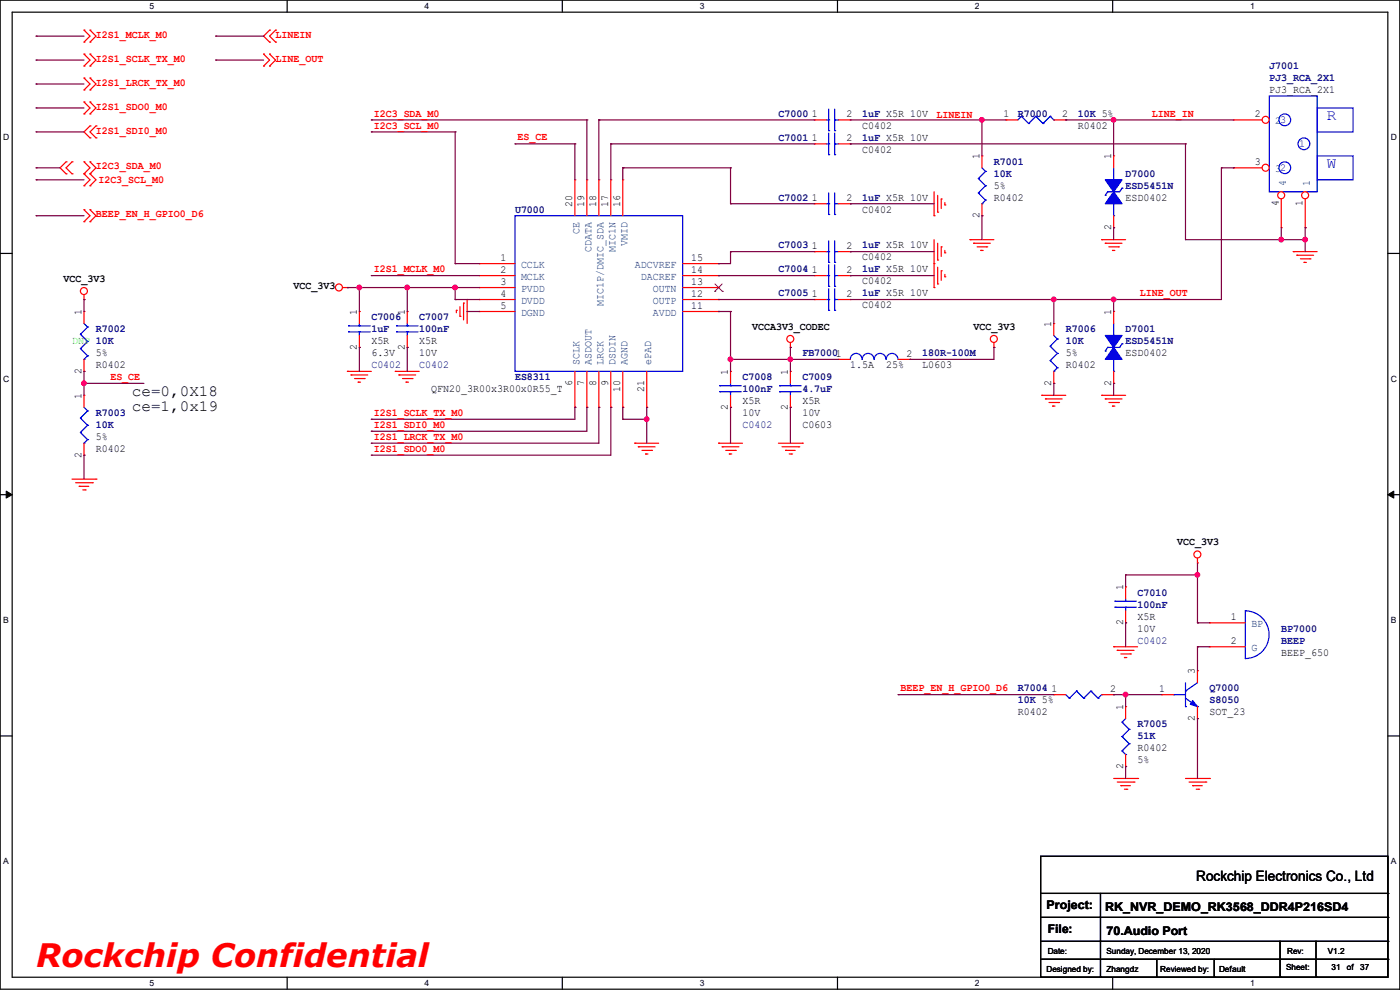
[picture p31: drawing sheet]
<svg xmlns="http://www.w3.org/2000/svg" width="297mm" height="210mm" viewBox="0 0 297 210" stroke-linecap="round" stroke-linejoin="round" font-family="sans-serif">
<defs><g id="words">
<text font-size="6.9" fill="#f00" x="7.7" y="205.1">Rockchip Confidential</text>
<g font-size="3.3" fill="#00f">
<text x="281.5" y="25.5">R</text>
<text x="281.5" y="35.7">W</text>
</g>
<g font-size="3.3">
<text x="28" y="83.9">ce=0,0X18</text>
<text x="28" y="87.2">ce=1,0x19</text>
</g>
<text font-size="3" x="253.8" y="186.9">Rockchip Electronics Co., Ltd</text>
<g font-size="2.5">
<text x="222" y="192.9">Project:</text>
<text x="222.3" y="198">File:</text>
<text x="234.5" y="193.2">RK_NVR_DEMO_RK3568_DDR4P216SD4</text>
<text x="234.7" y="198.2">70.Audio Port</text>
</g>
<g font-size="2.3" fill="#f00">
<text x="20.4" y="8">I2S1_MCLK_M0</text>
<text x="58.5" y="8">LINEIN</text>
<text x="20.4" y="13.1">I2S1_SCLK_TX_M0</text>
<text x="58.5" y="13.1">LINE_OUT</text>
<text x="20.4" y="18.2">I2S1_LRCK_TX_M0</text>
<text x="20.4" y="23.2">I2S1_SDO0_M0</text>
<text x="20.4" y="28.3">I2S1_SDI0_M0</text>
<text x="79.3" y="27.3">I2C3_SCL_M0</text>
<text x="79.3" y="24.7">I2C3_SDA_M0</text>
<text x="109.8" y="29.8">ES_CE</text>
<text x="198.7" y="24.9">LINEIN</text>
<text x="244.4" y="24.7">LINE_IN</text>
<text x="20.4" y="35.9">I2C3_SDA_M0</text>
<text x="20.9" y="38.7">I2C3_SCL_M0</text>
<text x="20.4" y="46.1">BEEP_EN_H_GPIO0_D6</text>
<text x="79.3" y="57.7">I2S1_MCLK_M0</text>
<text x="241.9" y="62.8">LINE_OUT</text>
<text x="23.4" y="80.6">ES_CE</text>
<text x="79.3" y="88.2">I2S1_SCLK_TX_M0</text>
<text x="79.3" y="90.8">I2S1_SDI0_M0</text>
<text x="79.3" y="93.3">I2S1_LRCK_TX_M0</text>
<text x="79.3" y="95.8">I2S1_SDO0_M0</text>
<text x="191.1" y="146.6">BEEP_EN_H_GPIO0_D6</text>
</g>
<g font-size="2.3" fill="#000080">
<text x="269.3" y="14.6">J7001</text>
<text x="269.3" y="17.1">PJ3_RCA_2X1</text>
<text x="165.1" y="29.8">C7001</text>
<text x="165.1" y="24.8">C7000</text>
<text x="182.9" y="29.8">1uF X5R 10V</text>
<text x="182.9" y="24.8">1uF X5R 10V</text>
<text x="215.9" y="24.8">R7000</text>
<text x="228.6" y="24.8">10K 5%</text>
<text x="210.9" y="34.9">R7001</text>
<text x="210.9" y="37.5">10K</text>
<text x="238.8" y="37.5">D7000</text>
<text x="238.8" y="40">ESD5451N</text>
<text x="109.3" y="45.1">U7000</text>
<text x="165.1" y="42.5">C7002</text>
<text x="182.9" y="42.5">1uF X5R 10V</text>
<text x="165.1" y="52.7">C7003</text>
<text x="182.9" y="52.7">1uF X5R 10V</text>
<text x="165.1" y="57.8">C7004</text>
<text x="182.9" y="57.8">1uF X5R 10V</text>
<text x="165.1" y="62.9">C7005</text>
<text x="182.9" y="62.9">1uF X5R 10V</text>
<text x="20.4" y="70.5">R7002</text>
<text x="78.8" y="67.9">C7006</text>
<text x="78.8" y="70.5">1uF</text>
<text x="88.9" y="67.9">C7007</text>
<text x="88.9" y="70.5">100nF</text>
<text x="226.1" y="70.5">R7006</text>
<text x="238.8" y="70.5">D7001</text>
<text x="170.2" y="75.6">FB70001</text>
<text x="195.6" y="75.6">180R-100M</text>
<text x="226.1" y="73">10K</text>
<text x="238.8" y="73">ESD5451N</text>
<text x="78.8" y="78.1">C0402</text>
<text x="88.9" y="78.1">C0402</text>
<text x="109.3" y="80.6">ES8311</text>
<text x="157.5" y="80.6">C7008</text>
<text x="157.5" y="83.2">100nF</text>
<text x="170.2" y="80.6">C7009</text>
<text x="170.2" y="83.2">4.7uF</text>
<text x="20.4" y="88.3">R7003</text>
<text x="20.4" y="90.8">10K</text>
<text x="157.5" y="90.8">C0402</text>
<text x="241.3" y="126.4">C7010</text>
<text x="241.3" y="128.9">100nF</text>
<text x="241.3" y="136.5">C0402</text>
<text x="271.8" y="134">BP7000</text>
<text x="271.8" y="136.5">BEEP</text>
<text x="215.9" y="146.7">R7004</text>
<text x="215.9" y="149.2">10K 5%</text>
<text x="256.6" y="146.7">Q7000</text>
<text x="256.6" y="149.2">S8050</text>
<text x="241.3" y="154.3">R7005</text>
<text x="241.3" y="156.8">51K</text>
</g>
<g font-size="2.3">
<text x="269.3" y="19.7">PJ3_RCA_2X1</text>
<text x="172.3" y="30">1</text>
<text x="172.3" y="24.9">1</text>
<text x="179.6" y="30">2</text>
<text x="179.6" y="24.9">2</text>
<text x="182.9" y="27.3">C0402</text>
<text x="212.9" y="24.9">1</text>
<text x="225.3" y="24.9">2</text>
<text x="228.6" y="27.3">R0402</text>
<text x="266.2" y="24.9">2</text>
<text x="182.9" y="32.4">C0402</text>
<text x="207.8" y="33.8" transform="rotate(-90 207.8 33.8)">1</text>
<text x="235.7" y="33.8" transform="rotate(-90 235.7 33.8)">1</text>
<text x="266.2" y="35.1">3</text>
<text x="210.9" y="40">5%</text>
<text x="121.4" y="44" transform="rotate(-90 121.4 44)">20</text>
<text x="124" y="44" transform="rotate(-90 124 44)">19</text>
<text x="126.5" y="44" transform="rotate(-90 126.5 44)">18</text>
<text x="129" y="44" transform="rotate(-90 129 44)">17</text>
<text x="131.6" y="44" transform="rotate(-90 131.6 44)">16</text>
<text x="172.3" y="42.7">1</text>
<text x="179.6" y="42.7">2</text>
<text x="182.9" y="45.1">C0402</text>
<text x="207.8" y="46.3" transform="rotate(-90 207.8 46.3)">2</text>
<text x="210.9" y="42.5">R0402</text>
<text x="238.8" y="42.5">ESD0402</text>
<text x="271.3" y="43.7" transform="rotate(-90 271.3 43.7)">4</text>
<text x="276.3" y="43.7" transform="rotate(-90 276.3 43.7)">1</text>
<text x="172.3" y="52.8">1</text>
<text x="179.6" y="52.8">2</text>
<text x="235.7" y="48.8" transform="rotate(-90 235.7 48.8)">2</text>
<text x="13.5" y="59.8">VCC_3V3</text>
<text x="106.2" y="55.4">1</text>
<text x="106.2" y="57.9">2</text>
<text x="146.6" y="55.4">15</text>
<text x="146.6" y="57.9">14</text>
<text x="172.3" y="57.9">1</text>
<text x="179.6" y="57.9">2</text>
<text x="182.9" y="55.2">C0402</text>
<text x="62.3" y="61.3">VCC_3V3</text>
<text x="106.2" y="60.5">3</text>
<text x="106.2" y="63">4</text>
<text x="106.2" y="65.5">5</text>
<text x="146.6" y="65.5">11</text>
<text x="146.6" y="63">12</text>
<text x="146.6" y="60.5">13</text>
<text x="172.3" y="63">1</text>
<text x="179.6" y="63">2</text>
<text x="182.9" y="65.4">C0402</text>
<text x="182.9" y="60.3">C0402</text>
<text x="17.3" y="66.8" transform="rotate(-90 17.3 66.8)">1</text>
<text x="75.7" y="66.8" transform="rotate(-90 75.7 66.8)">1</text>
<text x="85.9" y="66.8" transform="rotate(-90 85.9 66.8)">1</text>
<text x="159.6" y="70">VCCA3V3_CODEC</text>
<text x="206.5" y="70">VCC_3V3</text>
<text x="223" y="69.4" transform="rotate(-90 223 69.4)">1</text>
<text x="235.7" y="66.8" transform="rotate(-90 235.7 66.8)">1</text>
<text x="20.4" y="75.6">5%</text>
<text x="75.7" y="74.2" transform="rotate(-90 75.7 74.2)">2</text>
<text x="78.8" y="73">X5R</text>
<text x="78.8" y="75.6">6.3V</text>
<text x="85.9" y="74.2" transform="rotate(-90 85.9 74.2)">2</text>
<text x="88.9" y="73">X5R</text>
<text x="88.9" y="75.6">10V</text>
<text x="192.3" y="75.7">2</text>
<text x="226.1" y="75.6">5%</text>
<text x="238.8" y="75.6">ESD0402</text>
<text x="17.3" y="79.3" transform="rotate(-90 17.3 79.3)">2</text>
<text x="20.4" y="78.1">R0402</text>
<text x="91.5" y="83.2">QFN20_3R00x3R00x0R55_T</text>
<text x="121.4" y="81.8" transform="rotate(-90 121.4 81.8)">6</text>
<text x="124" y="81.8" transform="rotate(-90 124 81.8)">7</text>
<text x="126.5" y="81.8" transform="rotate(-90 126.5 81.8)">8</text>
<text x="129" y="81.8" transform="rotate(-90 129 81.8)">9</text>
<text x="131.6" y="83.1" transform="rotate(-90 131.6 83.1)">10</text>
<text x="136.7" y="83.1" transform="rotate(-90 136.7 83.1)">21</text>
<text x="154.4" y="79.5" transform="rotate(-90 154.4 79.5)">1</text>
<text x="167.1" y="79.5" transform="rotate(-90 167.1 79.5)">1</text>
<text x="180.4" y="78.1">1.5A</text>
<text x="188" y="78.1">25%</text>
<text x="195.6" y="78.1">L0603</text>
<text x="223" y="81.8" transform="rotate(-90 223 81.8)">2</text>
<text x="226.1" y="78.1">R0402</text>
<text x="235.7" y="81.8" transform="rotate(-90 235.7 81.8)">2</text>
<text x="17.3" y="84.6" transform="rotate(-90 17.3 84.6)">1</text>
<text x="154.4" y="86.9" transform="rotate(-90 154.4 86.9)">2</text>
<text x="157.5" y="85.7">X5R</text>
<text x="157.5" y="88.3">10V</text>
<text x="167.1" y="86.9" transform="rotate(-90 167.1 86.9)">2</text>
<text x="170.2" y="85.7">X5R</text>
<text x="170.2" y="88.3">10V</text>
<text x="20.4" y="95.9">R0402</text>
<text x="20.4" y="93.3">5%</text>
<text x="170.2" y="90.8">C0603</text>
<text x="17.3" y="97.1" transform="rotate(-90 17.3 97.1)">2</text>
<text x="249.7" y="115.7">VCC_3V3</text>
<text x="238.3" y="125.3" transform="rotate(-90 238.3 125.3)">1</text>
<text x="241.3" y="131.4">X5R</text>
<text x="261.2" y="131.6">1</text>
<text x="238.3" y="132.6" transform="rotate(-90 238.3 132.6)">2</text>
<text x="241.3" y="134">10V</text>
<text x="261.2" y="136.7">2</text>
<text x="253.5" y="143" transform="rotate(-90 253.5 143)">3</text>
<text x="271.8" y="139.1">BEEP_650</text>
<text x="223.1" y="146.8">1</text>
<text x="235.5" y="146.8">2</text>
<text x="245.9" y="146.8">1</text>
<text x="215.9" y="151.8">R0402</text>
<text x="238.3" y="150.7" transform="rotate(-90 238.3 150.7)">1</text>
<text x="253.5" y="153" transform="rotate(-90 253.5 153)">2</text>
<text x="256.6" y="151.8">SOT_23</text>
<text x="241.3" y="159.4">R0402</text>
<text x="241.3" y="161.9">5%</text>
<text x="238.3" y="163.1" transform="rotate(-90 238.3 163.1)">2</text>
</g>
<g font-size="2.3" fill="#004080">
<text x="270.6" y="26.4">23</text>
<text x="270.6" y="36.5">32</text>
<text x="272.8" y="39.4" transform="rotate(-90 272.8 39.4)">4</text>
<text x="277.9" y="39.4" transform="rotate(-90 277.9 39.4)">1</text>
<text x="122.9" y="49.6" transform="rotate(-90 122.9 49.6)">CE</text>
<text x="125.5" y="53.4" transform="rotate(-90 125.5 53.4)">CDATA</text>
<text x="130.6" y="53.4" transform="rotate(-90 130.6 53.4)">MIC1N</text>
<text x="133.1" y="52.1" transform="rotate(-90 133.1 52.1)">VMID</text>
<text x="110.5" y="56.9">CCLK</text>
<text x="110.5" y="59.4">MCLK</text>
<text x="134.7" y="56.9">ADCVREF</text>
<text x="135.9" y="59.4">DACREF</text>
<text x="110.5" y="61.9">PVDD</text>
<text x="110.5" y="64.5">DVDD</text>
<text x="128" y="64.8" transform="rotate(-90 128 64.8)">MIC1P/DMIC_SDA</text>
<text x="138.5" y="64.5">OUTP</text>
<text x="138.5" y="61.9">OUTN</text>
<text x="110.5" y="67">DGND</text>
<text x="138.5" y="67">AVDD</text>
<text x="122.9" y="77.5" transform="rotate(-90 122.9 77.5)">SCLK</text>
<text x="125.5" y="77.5" transform="rotate(-90 125.5 77.5)">ASDOUT</text>
<text x="128" y="77.5" transform="rotate(-90 128 77.5)">LRCK</text>
<text x="130.6" y="77.5" transform="rotate(-90 130.6 77.5)">DSDIN</text>
<text x="133.1" y="77.5" transform="rotate(-90 133.1 77.5)">AGND</text>
<text x="138.2" y="77.5" transform="rotate(-90 138.2 77.5)">ePAD</text>
<text x="265.5" y="133.1">BP</text>
<text x="265.5" y="138.1">G</text>
</g>
<text font-size="2.3" fill="#00f" x="275.6" y="31.1">1</text>
<text font-size="2.3" fill="#0f0" x="15.3" y="73">DNP 10K</text>
<g font-size="1.8">
<text x="31.7" y="1.9">5</text>
<text x="90.1" y="1.9">4</text>
<text x="148.5" y="1.9">3</text>
<text x="206.8" y="1.9">2</text>
<text x="265.2" y="1.9">1</text>
<text x=".7" y="29.8">D</text>
<text x="295.1" y="29.8">D</text>
<text x=".7" y="80.9">C</text>
<text x="295.1" y="80.9">C</text>
<text x=".7" y="132.1">B</text>
<text x="295.1" y="132.1">B</text>
<text x=".7" y="183.3">A</text>
<text x="295.1" y="183.3">A</text>
<text x="222.3" y="202.3">Date:</text>
<text x="234.7" y="202.3">Sunday, December 13, 2020</text>
<text x="273.1" y="202.3">Rev:</text>
<text x="281.7" y="202.3">V1.2</text>
<text x="31.7" y="209.2">5</text>
<text x="90.1" y="209.2">4</text>
<text x="148.5" y="209.2">3</text>
<text x="206.8" y="209.2">2</text>
<text x="222" y="206.1">Designed by:</text>
<text x="234.7" y="206.1">Zhangdz</text>
<text x="246.2" y="206.1">Reviewed by:</text>
<text x="258.6" y="206.1">Default</text>
<text x="265.2" y="209.2">1</text>
<text x="272.8" y="205.9">Sheet:</text>
<text x="282.5" y="205.9">31</text>
<text x="285.7" y="205.9">of</text>
<text x="288.6" y="205.9">37</text>
</g>
</g></defs>
<path d="M0 0h297v209.8h-297zM2.6 2.6h291.8v204.7h-291.8z" fill="none" stroke="#000" stroke-width=".25"/>
<g fill="#fff">
<path d="M31.7 .3h1v2h-1z"/>
<path d="M31.7 207.6h1v1.9h-1z"/>
</g>
<path d="M60.9 0v2.6M60.9 207.3v2.5" fill="none" stroke="#000" stroke-width=".25"/>
<g fill="#fff">
<path d="M90.1 .3h1v2h-1z"/>
<path d="M90.1 207.6h1v1.9h-1z"/>
</g>
<path d="M119.3 0v2.6M119.3 207.3v2.5" fill="none" stroke="#000" stroke-width=".25"/>
<g fill="#fff">
<path d="M148.5 .3h.9v2h-.9z"/>
<path d="M148.5 207.6h.9v1.9h-.9z"/>
</g>
<path d="M177.7 0v2.6M177.7 207.3v2.5" fill="none" stroke="#000" stroke-width=".25"/>
<g fill="#fff">
<path d="M206.8 .3h1v2h-1z"/>
<path d="M206.8 207.6h1v1.9h-1z"/>
</g>
<path d="M236.1 0v2.6M236.1 207.3v2.5" fill="none" stroke="#000" stroke-width=".25"/>
<g fill="#fff">
<path d="M265.2 .3h1v2h-1z"/>
<path d="M265.2 207.6h1v1.9h-1z"/>
<path d="M.7 28.2h1.2v1.9h-1.2z"/>
<path d="M295.1 28.2h1.2v1.9h-1.2z"/>
<path d="M.7 79.3h1.2v2h-1.2z"/>
<path d="M295.1 79.3h1.2v2h-1.2z"/>
</g>
<path d="M0 53.8h2.6M294.4 53.8h2.6" fill="none" stroke="#000" stroke-width=".25"/>
<g fill="#fff">
<path d="M.7 130.5h1.2v2h-1.2z"/>
<path d="M295.1 130.5h1.1v2h-1.1z"/>
</g>
<path d="M0 104.9h2.6M294.4 104.9h2.6" fill="none" stroke="#000" stroke-width=".25"/>
<path d="M1.3 104.2l1.3 .7-1.3 .8zM294.4 104.9l1.3-.7v1.5z" fill="#000" stroke="#000" stroke-width=".21"/>
<g fill="#fff">
<path d="M.7 181.7h1.2v2h-1.2z"/>
<path d="M295.1 181.7h1.1v2h-1.1z"/>
</g>
<g fill="none" stroke="#000" stroke-width=".25">
<path d="M0 156.1h2.6M294.4 156.1h2.6M220.8 181.7h73.6v25.6h-73.6zM220.8 189.5h73.6M220.8 194.6h73.6M220.8 199.7h73.6M233.5 189.5v17.8M271.6 199.7v7.6M279.2 199.7v7.6M294.4 189.5h.1M294.4 194.6h.1M294.4 199.7h.1"/>
<path d="M220.8 203.5h73.6M233.5 207.3h.1M245.4 207.3h.1M245.4 203.5v3.8M257.6 207.3h.1M257.6 203.5v3.8M271.6 207.3h.1M279.2 207.3h.1M294.4 203.5h.1"/>
</g>
<g fill="none" stroke="#f00" stroke-width=".25">
<path d="M17.8 11.5h.1M17.8 14h.1M17.8 6.4h.1M17.8 8.9h.1M17.8 16.6h.1M17.8 19.1h.1M17.8 11.5l1.3 1.2-1.3 1.3M17.8 6.4l1.3 1.3-1.3 1.2M17.8 16.6l1.3 1.2-1.3 1.3M19.1 11.5h.1M19.1 14h.1M19.1 6.4h.1"/>
<path d="M19.1 8.9h.1M19.1 16.6h.1M19.1 19.1h.1M19.1 11.5l1.3 1.2-1.3 1.3M19.1 6.4l1.3 1.3-1.3 1.2M19.1 16.6l1.3 1.2-1.3 1.3M55.9 11.5h.1M55.9 14h.1M55.9 11.5l1.3 1.2-1.3 1.3M57.2 6.4h.1M57.2 8.9h.1M57.2 11.5h.1"/>
<path d="M57.2 14h.1M57.2 6.4l-1.3 1.3 1.3 1.2M57.2 11.5l1.3 1.2-1.3 1.3M58.5 8.9h.1M58.5 6.4h.1M58.5 6.4l-1.3 1.3 1.3 1.2M14 34.3h.1M14 36.9h.1M14 34.3l-1.3 1.3 1.3 1.3M15.3 36.9h.1M15.3 34.3h.1M15.3 34.3l-1.3 1.3 1.3 1.3"/>
<path d="M17.8 21.6h.1M17.8 24.2h.1M17.8 36.9h.1M17.8 34.3h.1M17.8 39.4h.1M17.8 21.6l1.3 1.3-1.3 1.3M17.8 34.3l1.3 1.3-1.3 1.3M17.8 36.9l1.3 1.2-1.3 1.3M19.1 21.6h.1M19.1 24.2h.1M19.1 26.7h.1M19.1 29.3h.1"/>
<path d="M19.1 36.9h.1M19.1 34.3h.1M19.1 39.4h.1M19.1 21.6l1.3 1.3-1.3 1.3M19.1 26.7l-1.3 1.3 1.3 1.3M19.1 34.3l1.3 1.3-1.3 1.3M19.1 36.9l1.3 1.2-1.3 1.3M20.4 29.3h.1M20.4 26.7h.1M20.4 26.7l-1.3 1.3 1.3 1.3M172.8 30.5h.1M172.8 30.5h2.5"/>
<path d="M177.8 30.5h2.6M180.4 30.5h.1M213.4 25.4h.1M213.4 25.4h2.5M223.6 25.4h2.5M226.1 25.4h.1M236.3 33.1h.1M236.3 33.1v2.5M17.8 47h.1M17.8 44.5h.1M17.8 44.5l1.3 1.3-1.3 1.2M19.1 47h.1"/>
<path d="M19.1 44.5h.1M19.1 44.5l1.3 1.3-1.3 1.2M198.2 55.9h.1M198.2 45.8h.1M198.2 40.7v5.1M198.2 50.8v10.2M198.9 55.2h.1M198.9 45h.1M198.9 41.4v3.6M198.9 51.6v3.6M198.9 56.7v3.5M199.7 52.4h.1"/>
<path d="M199.7 57.4h.1M199.7 42.2h.1M199.7 42.2v2M199.7 52.4v2M199.7 57.4v2.1M200.4 53.6h.1M200.4 58.7h.1M200.4 43.5h.1M200.4 43v.5M200.4 53.1v.5M200.4 58.2v.5M205.8 50.8h.1"/>
<path d="M205.8 50.8h5.1M206.5 51.6h.1M206.5 51.6h3.6M207.3 52.4h2M208.1 53.1h.1M208.1 53.1h.5M209.3 52.4h.1M233.7 50.8h.1M233.7 50.8h5.1M234.5 51.6h.1M234.5 51.6h3.5M235.2 52.4h2.1"/>
<path d="M236 53.1h.1M236 53.1h.5M236.3 48.3h.1M236.3 45.8v2.5M237.3 52.4h.1M274.4 53.4h.1M274.4 53.4h5M275.1 54.1h.1M275.1 54.1h3.6M275.9 54.9h2M276.6 55.7h.1M276.6 55.7h.6"/>
<path d="M277.9 54.9h.1M17.8 63.5h.1M17.8 66.1h.1M17.8 78.8h.1M17.8 62.5v1M17.8 66.1v2.5M17.8 76.2v2.6M72.7 61h1M73.7 78.8h.1M73.7 61h.1M73.7 78.8h5.1M74.5 79.5h.1"/>
<path d="M74.5 79.5h3.5M83.9 78.8h.1M83.9 78.8h5M84.6 79.5h.1M84.6 79.5h3.6M96.8 65.8h.1M96.8 65.8v.5M97.6 67.1h.1M97.6 65.1v2M98.3 64.3h.1M98.3 64.3v3.6M99.1 63.5h.1"/>
<path d="M99.1 63.5v5.1M155 78.8h.1M155 78.8v2.5M167.7 73.7h.1M167.7 72.7v1M172.8 63.5h.1M172.8 63.5h2.5M177.8 63.5h2.6M180.4 63.5h.1M198.2 61h.1M198.9 60.2h.1M210.9 73.7h.1"/>
<path d="M210.9 72.7v1M223.6 68.6h.1M223.6 68.6v2.6M223.6 78.8v2.5M17.8 83.9h.1M17.8 96.6h.1M17.8 83.9v2.5M17.8 94v2.6M75.2 80.3h2.1M76 81.1h.1M76 81.1h.5M77.3 80.3h.1"/>
<path d="M85.4 80.3h2M86.1 81.1h.1M86.1 81.1h.6M87.4 80.3h.1M134.7 94h.1M134.7 94h5M135.4 94.8h.1M135.4 94.8h3.6M136.2 95.5h2M136.9 96.3h.1M136.9 96.3h.6M138.2 95.5h.1"/>
<path d="M152.4 94h.1M152.4 94h5.1M153.2 94.8h.1M153.2 94.8h3.6M154 95.5h2M154.7 96.3h.1M154.7 96.3h.5M155 86.4h.1M155 83.9v2.5M156 95.5h.1M165.1 94h5.1M165.9 94.8h3.6"/>
<path d="M166.7 95.5h.1M166.7 95.5h2M167.4 96.3h.5M167.9 96.3h.1M169.5 94.8h.1M170.2 94h.1M221 83.9h.1M221 83.9h5.1M221.8 84.6h.1M221.8 84.6h3.5M222.5 85.4h2.1M223.3 86.1h.1"/>
<path d="M223.3 86.1h.5M223.6 81.3h.1M224.6 85.4h.1M233.7 83.9h.1M233.7 83.9h5.1M234.5 84.6h.1M234.5 84.6h3.5M235.2 85.4h2.1M236 86.1h.1M236 86.1h.5M237.3 85.4h.1M15.3 101.6h5.1"/>
<path d="M16 102.4h3.6M16.8 103.2h.1M16.8 103.2h2M17.6 103.9h.5M18.1 103.9h.1M19.6 102.4h.1M20.4 101.6h.1M254 119.4h.1M254 118.4v1M236.3 137.2h.1M236.3 137.2h5M237 138h.1"/>
<path d="M237 138h3.6M237.8 138.7h2M238.5 139.5h.1M238.5 139.5h.6M239.8 138.7h.1M223.6 147.4h.1M223.6 147.4h2.5M233.7 147.4h2.6M236.3 147.4h.1M236.3 165.1h5M237 165.9h3.6M237.8 166.7h.1"/>
<path d="M237.8 166.7h2M238.5 167.4h.6M239.1 167.4h.1M240.6 165.9h.1M241.3 165.1h.1M251.5 165.1h5.1M252.3 165.9h3.5M253 166.7h.1M253 166.7h2.1M253.8 167.4h.5M254.3 167.4h.1M255.8 165.9h.1"/>
<path d="M256.6 165.1h.1"/>
<circle cx="17.8" cy="61.7" r=".74"/>
<circle cx="71.9" cy="61" r=".74"/>
<circle cx="167.7" cy="71.9" r=".74"/>
<circle cx="210.8" cy="71.9" r=".74"/>
<circle cx="254" cy="117.6" r=".74"/>
</g>
<g fill="none" stroke="#00f" stroke-width=".25">
<path d="M175.3 30.5h.5M175.8 30.5h.1M175.8 32.8h.1M175.8 28.2v4.6M177.1 32.8h.1M177.1 30.5h.1M177.1 28.2v4.6M177.1 30.5h.7M216.7 24.7h.1M216.7 24.7l-.8 .7M216.7 24.7l1.5 1.5M218.2 26.2h.1"/>
<path d="M219.8 24.7h.1M219.8 24.7l-1.6 1.5M219.8 24.7l1.5 1.5M221.3 26.2h.1M222.8 24.7h.1M222.8 24.7l-1.5 1.5M222.8 24.7l.8 .7M223.6 25.4h.1M236.3 38.1h.1M236.3 35.6v2.5M238 39.9h.1M238 39.9l-.5 .8h-2.5"/>
<path d="M269.3 20.4h10.1v20.3h-10.1zM279.4 22.9h7.7v5.1h-7.7zM279.4 33.1h7.7v5h-7.7zM234.5 41.4h.1M235 40.7h.1M235 40.7l-.5 .7M236.3 45.8h.1M236.3 43.2v2.6M17.1 70.9h.1M17.1 74h.1M17.1 70.9l1.5 1.5M17.1 74l1.5 1.5"/>
<path d="M17.8 76.2h.1M17.8 68.6l.8 .8M18.6 69.4h.1M18.6 72.4h.1M18.6 75.5h.1M18.6 69.4l-1.5 1.5M18.6 72.4l-1.5 1.6M18.6 75.5l-.8 .7M175.3 63.5h.5M175.8 63.5h.1M175.8 65.8h.1M175.8 61.3v4.5"/>
<path d="M177.1 65.8h.1M177.1 63.5h.1M177.1 63.5h.7M177.1 61.3v4.5M222.8 73.4h.1M222.8 76.5h.1M222.8 73.4l1.5 1.6M222.8 76.5l1.5 1.5M223.6 78.8h.1M223.6 71.2l.7 .7M224.3 71.9h.1M224.3 75h.1"/>
<path d="M224.3 78h.1M224.3 71.9l-1.5 1.5M224.3 75l-1.5 1.5M224.3 78l-.7 .8M17.1 88.7h.1M17.1 91.7h.1M17.1 88.7l1.5 1.5M17.1 91.7l1.5 1.6M17.8 94h.1M17.8 86.4l.8 .8M18.6 87.2h.1M18.6 90.2h.1"/>
<path d="M18.6 93.3h.1M18.6 87.2l-1.5 1.5M18.6 90.2l-1.5 1.5M18.6 93.3l-.8 .7M152.7 83.1h.1M152.7 81.8h.1M152.7 83.1h4.6M152.7 81.8h4.6M155 81.8h.1M155 83.1h.1M155 81.3v.5M155 83.1v.8"/>
<path d="M226.1 147.4l.8 .7M226.9 148.1h.1M228.4 146.6h.1M228.4 146.6l-1.5 1.5M228.4 146.6l1.5 1.5M229.9 148.1h.1M231.4 146.6h.1M231.4 146.6l-1.5 1.5M231.4 146.6l1.6 1.5M233 148.1h.1M233.7 147.4h.1M233.7 147.4l-.7 .7"/>
<circle cx="272.6" cy="25.4" r="1.25"/>
<circle cx="272.6" cy="35.6" r="1.25"/>
<circle cx="276.6" cy="30.5" r="1.25"/>
</g>
<g fill="#00f" stroke="#00f" stroke-width=".25">
<path d="M234.5 38.1h3.5l-1.7 2.6z" fill-rule="evenodd"/>
<path d="M236.3 40.7l1.7 2.5h-3.5z" fill-rule="evenodd"/>
</g>
<circle cx="268.5" cy="35.6" r=".74" fill="#fff" stroke="#f00" stroke-width=".25"/>
<path d="M261.7 35.6h.1M261.7 35.6h6.1" fill="none" stroke="#f00" stroke-width=".25"/>
<circle cx="268.5" cy="25.4" r=".74" fill="#fff" stroke="#f00" stroke-width=".25"/>
<path d="M261.7 25.4h.1M261.7 25.4h6.1" fill="none" stroke="#f00" stroke-width=".25"/>
<circle cx="276.9" cy="41.4" r=".74" fill="#fff" stroke="#f00" stroke-width=".25"/>
<path d="M276.9 48.3h.1M276.9 42.2v6.1" fill="none" stroke="#f00" stroke-width=".25"/>
<circle cx="271.8" cy="41.4" r=".74" fill="#fff" stroke="#f00" stroke-width=".25"/>
<g fill="none" stroke="#f00" stroke-width=".25">
<path d="M122 38.1h.1M122 38.1v7.7M124.5 38.1h.1M124.5 38.1v7.7M127 38.1h.1M127 38.1v7.7M129.6 38.1h.1M129.6 38.1v7.7M132.1 38.1h.1M132.1 38.1v7.7M172.8 25.4h.1M172.8 25.4h2.5"/>
<path d="M177.8 25.4h2.6M180.4 25.4h.1M208.3 33.1h.1M208.3 33.1v2.5M101.6 55.9h.1M101.6 58.5h.1M101.6 58.5h7.7M101.6 55.9h7.7M144.8 58.5h7.6M144.8 55.9h7.6M152.4 55.9h.1M152.4 58.5h.1"/>
<path d="M172.8 58.5h.1M172.8 53.4h.1M172.8 43.2h.1M172.8 58.5h2.5M172.8 53.4h2.5M172.8 43.2h2.5M177.8 58.5h2.6M177.8 53.4h2.6M177.8 43.2h2.6M180.4 58.5h.1M180.4 53.4h.1M180.4 43.2h.1"/>
<path d="M208.3 45.8h.1M208.3 43.2v2.6M271.8 48.3h.1M271.8 42.2v6.1M76.2 66.1h.1M76.2 73.7h.1M76.2 66.1v2.5M76.2 71.2v2.5M86.4 66.1h.1M86.4 73.7h.1M86.4 66.1v2.5M86.4 71.2v2.5"/>
<path d="M101.6 61h.1M101.6 63.5h.1M101.6 66.1h.1M101.6 61h7.7M101.6 63.5h7.7M101.6 66.1h7.7M122 78.8v7.6M124.5 78.8v7.6M127 78.8v7.6M129.6 78.8v7.6M132.1 78.8v7.6M137.2 78.8v7.6"/>
<path d="M144.8 61h7.6M144.8 63.5h7.6M144.8 66.1h7.6M152.4 66.1h.1M152.4 63.5h.1M152.4 61h.1M167.7 78.8h.1M167.7 78.8v2.5M177.8 76.2h.1M177.8 76.2h2.6M190.5 76.2h2.6M193.1 76.2h.1"/>
<path d="M236.3 66.1h.1M236.3 66.1v2.5M236.3 78.8v2.5M122 86.4h.1M124.5 86.4h.1M127 86.4h.1M129.6 86.4h.1M132.1 86.4h.1M137.2 86.4h.1M167.7 86.4h.1M167.7 83.9v2.5M236.3 81.3h.1"/>
<path d="M238.8 124.5h.1M238.8 132.1h.1M238.8 124.5v2.5M238.8 129.6v2.5M256.6 132.1h.1M256.6 137.2h.1M256.6 132.1h7.6M256.6 137.2h7.6M238.8 149.9h.1M238.8 149.9v2.5M246.4 147.4h.1M246.4 147.4h2.6"/>
<path d="M254 152.4h.1M254 142.3h.1M254 142.3v2.5M254 149.9v2.5M238.8 162.6h.1M238.8 160.1v2.5"/>
</g>
<g fill="none" stroke="#00f" stroke-width=".25">
<path d="M175.3 25.4h.5M175.8 25.4h.1M175.8 27.7h.1M175.8 23.2v4.5M177.1 27.7h.1M177.1 25.4h.1M177.1 25.4h.7M177.1 23.2v4.5M207.6 37.9h.1M207.6 37.9l1.5 1.5M208.3 35.6l.8 .8M209.1 36.4h.1"/>
<path d="M209.1 39.4h.1M209.1 36.4l-1.5 1.5M209.1 39.4l-1.5 1.5M109.3 45.8h35.5v33h-35.5zM175.3 58.5h.5M175.3 53.4h.5M175.3 43.2h.5M175.8 58.5h.1M175.8 53.4h.1M175.8 55.7h.1M175.8 43.2h.1M175.8 45.5h.1"/>
<path d="M175.8 40.9v4.6M175.8 51.1v4.6M175.8 56.2v4.5M177.1 58.5h.1M177.1 55.7h.1M177.1 53.4h.1M177.1 45.5h.1M177.1 43.2h.1M177.1 40.9v4.6M177.1 51.1v4.6M177.1 56.2v4.5M177.1 58.5h.7"/>
<path d="M177.1 53.4h.7M177.1 43.2h.7M207.6 40.9h.1M207.6 40.9l1.5 1.6M208.3 43.2h.1M209.1 42.5h.1M209.1 42.5l-.8 .7M74 70.4h.1M74 69.1h.1M74 70.4h4.5M74 69.1h4.5M76.2 69.1h.1"/>
<path d="M76.2 70.4h.1M76.2 68.6v.5M76.2 70.4v.8M84.1 70.4h.1M84.1 69.1h.1M84.1 70.4h4.6M84.1 69.1h4.6M86.4 69.1h.1M86.4 70.4h.1M86.4 68.6v.5M86.4 70.4v.8M175.8 60.7h.1"/>
<path d="M177.1 60.7h.1M180.4 76.2a1.25 1.25 0 0 1 1.2-1.2 1.25 1.25 0 0 1 1.3 1.2M182.9 76.2a1.25 1.25 0 0 1 1.3-1.2 1.25 1.25 0 0 1 1.2 1.2M185.5 76.2a1.25 1.25 0 0 1 1.2-1.2 1.25 1.25 0 0 1 1.3 1.2M188 76.2a1.25 1.25 0 0 1 1.3-1.2 1.25 1.25 0 0 1 1.2 1.2M234.5 74.5h.1M235 73.7h.1M235 73.7l-.5 .8M236.3 71.2h.1M236.3 78.8h.1M236.3 68.6v2.6M236.3 76.2v2.6"/>
<path d="M238 72.9h.1M238 72.9l-.5 .8h-2.5M165.4 83.1h.1M165.4 81.8h.1M165.4 83.1h4.6M165.4 81.8h4.6M167.7 81.8h.1M167.7 83.1h.1M167.7 81.3v.5M167.7 83.1v.8M236.5 128.8h.1M236.5 127.6h.1"/>
<path d="M236.5 128.8h4.6M236.5 127.6h4.6M238.8 127.6h.1M238.8 128.8h.1M238.8 127v.6M238.8 128.8v.8M264.2 129.6a5.1 5.1 0 0 1 5 5 5.1 5.1 0 0 1-5 5.1M264.2 129.6h.1M264.2 129.6v10.1M238 153.2h.1M238 156.3h.1M238 159.3h.1"/>
<path d="M238 153.2l1.6 1.5M238 156.3l1.6 1.5M238 159.3l.8 .8M238.8 152.4l-.8 .8M239.6 154.7h.1M239.6 157.8h.1M239.6 154.7l-1.6 1.6M239.6 157.8l-1.6 1.5M249 147.4h.1M249 147.4h2.5M251.5 146.6h.1M251.5 149.9h.1"/>
<path d="M251.5 148.1l2.5 1.8M251.5 144.8v5.1M254 149.9h.1M254 144.8l-2.5 1.8M238.8 160.1h.1"/>
</g>
<g fill="#00f" stroke="#00f" stroke-width=".25">
<path d="M253 148.6l1 1.3-1.5-.5z"/>
<path d="M234.5 71.2h3.5l-1.7 2.5z" fill-rule="evenodd"/>
<path d="M236.3 73.7l1.7 2.5h-3.5z" fill-rule="evenodd"/>
</g>
<path d="M151.6 61.8h.1M151.7 60.2l1.5 1.6M153.2 60.2l-1.6 1.6M153.2 61.8h.1" fill="none" stroke="#804000" stroke-width=".21"/>
<g fill="none" stroke="#800040" stroke-width=".25">
<path d="M7.7 17.8h.1M7.7 12.7h.1M7.7 7.7h.1M7.7 17.8h10.1M7.7 12.7h10.1M7.7 7.7h10.1M45.8 7.7h.1M45.8 12.7h.1M45.8 12.7h10.1M45.8 7.7h10.1M7.7 28h.1M7.7 22.9h.1"/>
<path d="M7.7 38.1h.1M7.7 35.6h.1M7.7 28h10.1M7.7 22.9h10.1M7.7 38.1h10.1M7.7 35.6h5M78.8 28h.1M78.8 25.4h.1M78.8 28h17.8M78.8 25.4h45.7M96.6 28h.1M96.6 28v27.9"/>
<path d="M109.3 30.5h.1M109.3 30.5h12.7M122 30.5h.1M122 30.5v7.6M124.5 25.4h.1M124.5 25.4v12.7M127 25.4h.1M127 25.4v12.7M127 25.4h45.8M129.6 30.5h.1M129.6 30.5v7.6M129.6 30.5h43.2"/>
<path d="M132.1 35.6h.1M132.1 35.6v2.5M132.1 35.6h22.9M155 35.6h.1M155 35.6v7.6M180.4 30.5h.1M180.4 25.4h33M180.4 30.5h71.1M208.3 25.4h.1M208.3 25.4v7.7M226.1 25.4h.1M226.1 25.4h35.6"/>
<path d="M236.3 25.4h.1M236.3 25.4v7.7M251.5 30.5h.1M251.5 30.5v20.3h25.4M259.1 35.6h.1M259.1 35.6h2.6M259.1 35.6v27.9h-78.7M261.7 35.6h.1M7.7 45.8h.1M7.7 45.8h10.1M78.8 58.5h.1M78.8 58.5h22.8"/>
<path d="M96.6 55.9h.1M96.6 55.9h5M152.4 58.5h.1M152.4 55.9h.1M152.4 58.5h20.4M155 53.4h.1M155 43.2h.1M155 53.4v2.5h-2.6M155 53.4h17.8M155 43.2h17.8M180.4 53.4h.1M180.4 58.5h.1"/>
<path d="M180.4 43.2h.1M180.4 58.5h17.8M180.4 53.4h17.8M180.4 43.2h17.8M208.3 45.8h.1M208.3 45.8v5M236.3 48.3h.1M236.3 48.3v2.5M271.8 50.8h.1M271.8 48.3v2.5M276.9 48.3h.1M276.9 50.8h.1"/>
<path d="M276.9 48.3v5.1M17.8 63.5h.1M17.8 78.8h.1M17.8 63.5v2.6M17.8 78.8v5.1M73.7 61h.1M73.7 61h27.9M76.2 61h.1M76.2 73.7h.1M76.2 61v5.1M76.2 73.7v5.1M86.4 61h.1"/>
<path d="M86.4 73.7h.1M86.4 61v5.1M86.4 73.7v5.1M96.6 63.5h.1M96.6 61h.1M96.6 61v2.5M96.6 63.5h5M99.1 66.1h.1M99.1 66.1h2.5M152.4 66.1h.1M152.4 63.5h.1M152.4 66.1h2.6"/>
<path d="M152.4 63.5h20.4M155 66.1h.1M155 76.2h.1M155 76.2h22.8M155 66.1v12.7M167.7 73.7h.1M167.7 76.2h.1M167.7 73.7v5.1M193.1 76.2h.1M210.9 73.7h.1M210.9 73.7v2.5h-17.8M223.6 63.5h.1"/>
<path d="M223.6 63.5v5.1M236.3 63.5h.1M236.3 63.5v2.6M17.8 96.6h.1M17.8 81.3h.1M17.8 96.6v5M17.8 81.3h12.7M78.8 88.9h.1M78.8 91.5h.1M78.8 94h.1M78.8 96.6h.1M122 86.4h.1"/>
<path d="M122 86.4v2.5h-43.2M124.5 86.4h.1M124.5 86.4v5.1h-45.7M127 86.4h.1M127 86.4v7.6h-48.2M129.6 86.4h.1M129.6 86.4v10.2h-50.8M132.1 86.4h.1M132.1 88.9h.1M132.1 86.4v2.5M132.1 88.9h5.1M137.2 86.4h.1"/>
<path d="M137.2 88.9h.1M137.2 86.4v7.6M155 86.4h.1M155 86.4v7.6M167.7 86.4h.1M167.7 86.4v7.6M223.6 81.3h.1M223.6 81.3v2.6M236.3 81.3h.1M236.3 81.3v2.6M254 119.4v12.7M238.8 132.1h.1"/>
<path d="M238.8 122h.1M238.8 122v2.5M238.8 132.1v5.1M238.8 122h15.2M254 137.2h.1M254 122h.1M254 132.1h.1M254 137.2v5.1M254 137.2h2.6M254 132.1h2.6M190.5 147.4h.1M190.5 147.4h33.1"/>
<path d="M236.3 147.4h.1M236.3 147.4h10.1M238.8 147.4h.1M238.8 147.4v2.5M254 152.4h.1M254 152.4v12.7M238.8 162.6h.1M238.8 162.6v2.5"/>
</g>
<g fill="#f0f" stroke="#f0f" stroke-width=".25">
<circle cx="238.8" cy="147.3" r=".49"/>
<circle cx="137.2" cy="88.9" r=".49"/>
<circle cx="86.4" cy="61" r=".49"/>
<circle cx="76.2" cy="61" r=".49"/>
<circle cx="155" cy="76.2" r=".49"/>
<circle cx="17.8" cy="81.3" r=".49"/>
<circle cx="236.2" cy="25.4" r=".49"/>
<circle cx="208.3" cy="25.4" r=".49"/>
<circle cx="167.7" cy="76.2" r=".49"/>
<circle cx="96.5" cy="61" r=".49"/>
<circle cx="271.8" cy="50.8" r=".49"/>
<circle cx="223.5" cy="63.5" r=".49"/>
<circle cx="236.2" cy="63.5" r=".49"/>
<circle cx="254" cy="121.9" r=".49"/>
<circle cx="276.9" cy="50.8" r=".49"/>
</g>
<use href="#words"/>
</svg>
